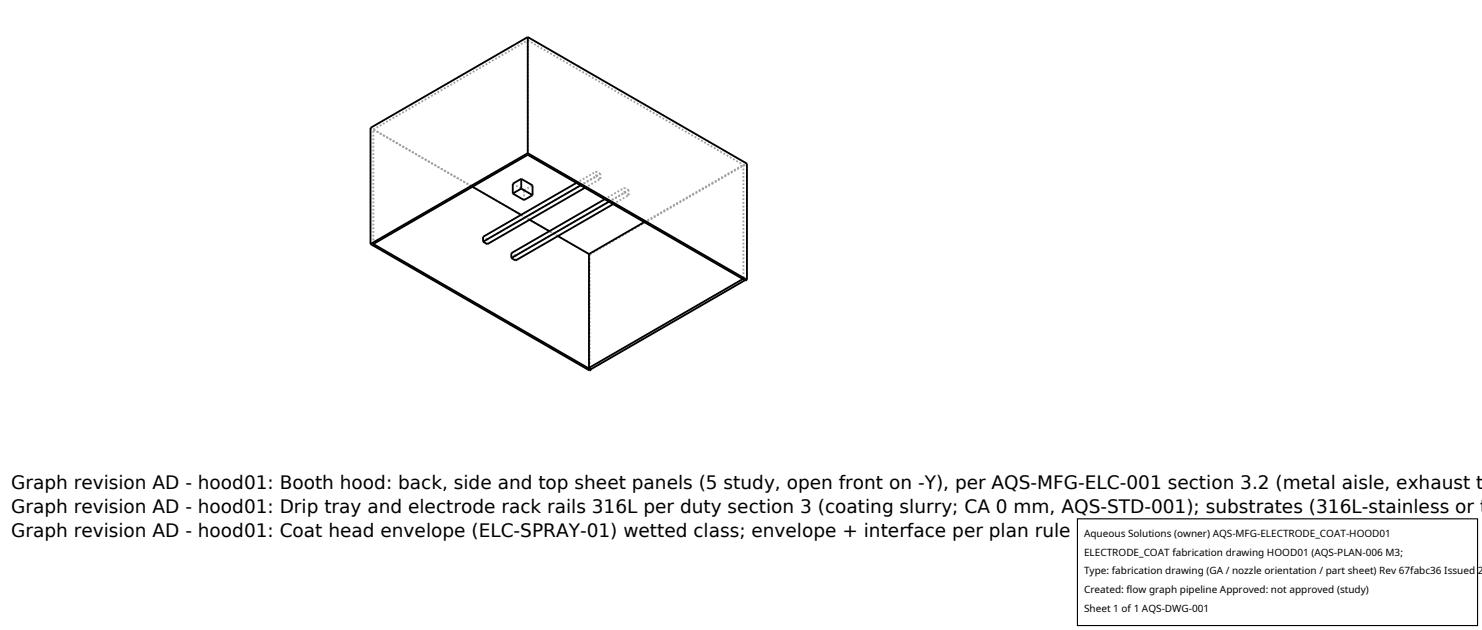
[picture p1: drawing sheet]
<svg xmlns="http://www.w3.org/2000/svg" width="212mm" height="90mm" viewBox="0 0 212 90" stroke-linecap="round" stroke-linejoin="round" font-family="sans-serif">
<defs><g id="words">
<g font-size="2.6">
<text x="1.6" y="69.8">Graph revision AD - hood01: Booth hood: back, side and top sheet panels (5 study, open front on -Y), per AQS-MFG-ELC-001 section 3.2 (metal aisle, exhaust t</text>
<text x="1.6" y="73.3">Graph revision AD - hood01: Drip tray and electrode rack rails 316L per duty section 3 (coating slurry; CA 0 mm, AQS-STD-001); substrates (316L-stainless or t</text>
<text x="1.6" y="76.7">Graph revision AD - hood01: Coat head envelope (ELC-SPRAY-01) wetted class; envelope + interface per plan rule 6</text>
</g>
<g font-size="1.4">
<text x="154.8" y="76.6">Aqueous Solutions (owner) AQS-MFG-ELECTRODE_COAT-HOOD01</text>
<text x="154.8" y="79.3">ELECTRODE_COAT fabrication drawing HOOD01 (AQS-PLAN-006 M3;</text>
<text x="154.8" y="82">Type: fabrication drawing (GA / nozzle orientation / part sheet) Rev 67fabc36 Issued 2</text>
<text x="154.8" y="84.7">Created: flow graph pipeline Approved: not approved (study)</text>
<text x="154.8" y="87.4">Sheet 1 of 1 AQS-DWG-001</text>
</g>
</g></defs>
<g fill="none" stroke="#a0a0a0" stroke-width=".26" stroke-dasharray=".3 .3" stroke-linecap="butt">
<path d="M52.9 18.3l31.3 18M53.3 18.5l22.1-12.7M53.3 18.5l14.2 8.2M75.4 5.8l30.8 17.7M53.3 34.8v-16.3M69.6 34.2l-.6-.4M69.6 34.9v-.7M69.6 34.2l16.2-9.4M73.6 36.5l-.6-.4M73.6 37.2v-.7M73.6 36.5l16.2-9.3M74.4 30.7l1.2 .7"/>
<path d="M74.9 27.2l-1.7-1M74.9 28.6v-1.4M74.9 27.2l1.2-.7M75.4 22.1v-16.3M78.5 33l1.2 .7M82.3 26.1l2.9-1.6M82.9 26.5l2.3-1.3M83.5 26.8l2.3-1.3M84.2 36.3v16.6M84.2 36.3l22.5-12.9M85.2 25.2v-.7M85.8 25.5l-.6-.3"/>
<path d="M85.8 24.8l-.6-.3M85.8 25.5v-.7M86.4 28.5l2.8-1.7M87 28.8l2.2-1.3M87.6 29.2l2.2-1.3M89.2 27.5v-.7M89.8 27.9l-.6-.4M89.8 27.2l-.6-.4M89.8 27.9v-.7M92 31.7l14.2-8.2M106.1 39.8h.1M106.2 23.5v16.3"/>
<path d="M106.5 40l-.3-.2M106.4 40h.1M106.5 40.1v-.1"/>
</g>
<g fill="none" stroke="#000" stroke-width=".26">
<path d="M75.4 5.3l-22.5 13v16.5M75.4 5.3l31.3 18.1v16.5M75.4 5.3v16.6M52.9 34.8l31.3 18.1 .2-.1M67.5 26.7l6.9 4M73.2 27.6l1.7 1 1.2-.7M74.4 25.5l-1.2 .7v1.4M74.4 26.9l1.7 1M74.4 25.5v1.4M74.4 25.5l1.7 1v1.4M74.4 26.9l-1.2 .7M75.4 21.9l-22.5 12.9"/>
<path d="M75.4 21.9l31.3 18M75.6 31.4l2.9 1.6M79.7 33.7l4.4 2.6M82.3 26.1l-13.3 7.7v.7M82.9 26.5l-13.9 8M83.5 26.8l-13.9 8.1-.6-.4M84.1 36.3v16.2M86.4 28.5l-13.4 7.6v.7M87 28.8l-14 8M87.6 29.2l-14 8-.6-.4M92 31.7l-7.9 4.6M106.1 39.8l-22 12.7"/>
<path d="M106.7 39.9l-.2 .2-31.1-18-22.1 12.7 31.1 18M84.1 52.5l.3 .2M84.4 52.7v.1M106.4 40l-22 12.7"/>
</g>
<path d="M153.9 74.1h57.1v15.2h-57.1z" fill="#fff" stroke="#000" stroke-width=".16"/>
<use href="#words"/>
</svg>
